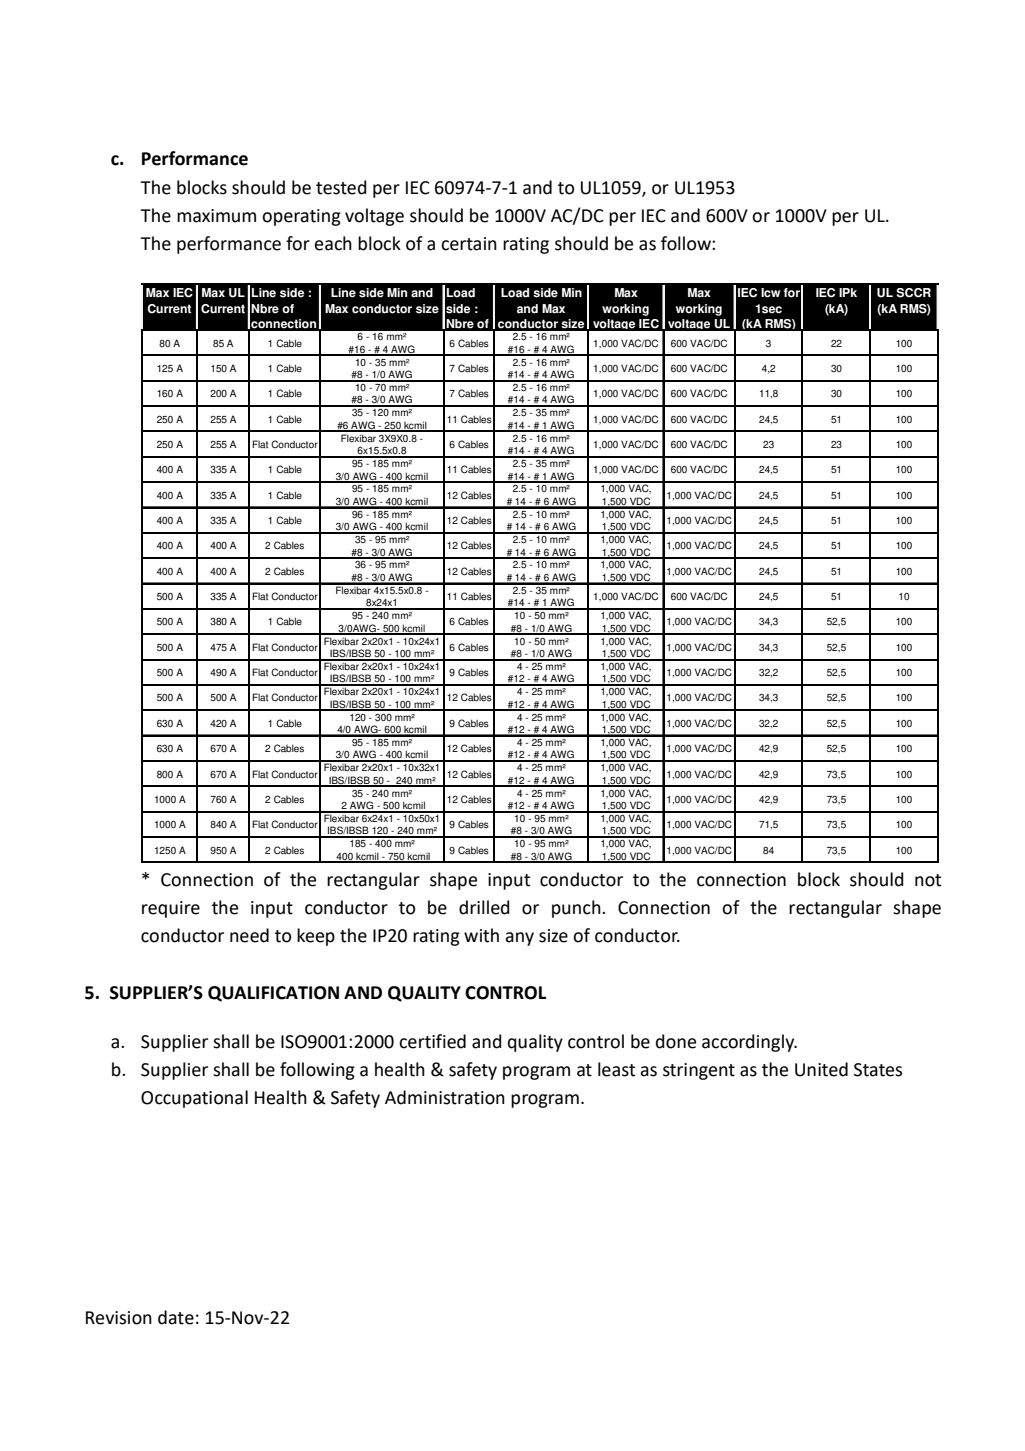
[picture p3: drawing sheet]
<svg xmlns="http://www.w3.org/2000/svg" width="210mm" height="297mm" viewBox="0 0 210 297" stroke-linecap="round" stroke-linejoin="round" font-family="sans-serif">
<defs><g id="words">
<g font-size="4.1">
<text x="22.7" y="33.8">c.</text>
<text x="28.9" y="33.8">Performance</text>
<text x="28.9" y="39.6">The blocks should be tested per IEC 60974-7-1 and to UL1059, or UL1953</text>
<text x="28.9" y="45.4">The maximum operating voltage should be 1000V AC/DC per IEC and 600V or 1000V per UL.</text>
<text x="28.9" y="51.2">The performance for each block of a certain rating should be as follow:</text>
<text x="28.9" y="181.3">* Connection of the rectangular shape input conductor to the connection block should not</text>
<text x="28.9" y="187.1">require the input conductor to be drilled or punch. Connection of the rectangular shape</text>
<text x="28.9" y="192.9">conductor need to keep the IP20 rating with any size of conductor.</text>
<text x="17.3" y="204.5">5. SUPPLIER’S QUALIFICATION AND QUALITY CONTROL</text>
<text x="22.7" y="214.5">a.</text>
<text x="28.9" y="214.5">Supplier shall be ISO9001:2000 certified and quality control be done accordingly.</text>
<text x="22.7" y="220.3">b.</text>
<text x="28.9" y="220.3">Supplier shall be following a health &amp; safety program at least as stringent as the United States</text>
<text x="28.9" y="226.1">Occupational Health &amp; Safety Administration program.</text>
<text x="17.3" y="271.1">Revision date: 15-Nov-22</text>
</g>
<g font-size="2.5" fill="#fff">
<text x="29.9" y="60.8">Max IEC</text>
<text x="30.2" y="64">Current</text>
<text x="41.2" y="64">Current</text>
<text x="41.3" y="60.8">Max UL</text>
<text x="51.4" y="60.8">Line side :</text>
<text x="51.4" y="64">Nbre of</text>
<text x="66.6" y="64">Max conductor size</text>
<text x="67.7" y="60.8">Line side Min and</text>
<text x="91.4" y="60.8">Load</text>
<text x="91.4" y="64">side :</text>
<text x="102.5" y="60.8">Load side Min</text>
<text x="105.8" y="64">and Max</text>
<text x="123.4" y="64">working</text>
<text x="125.8" y="60.8">Max</text>
<text x="138.4" y="64">working</text>
<text x="140.8" y="60.8">Max</text>
<text x="151" y="60.8">IEC Icw for</text>
<text x="154.6" y="64">1sec</text>
<text x="167" y="60.8">IEC IPk</text>
<text x="169" y="64">(kA)</text>
<text x="179.6" y="60.8">UL SCCR</text>
<text x="179.7" y="64">(kA RMS)</text>
<text x="51.4" y="67.2">connection</text>
<text x="91.4" y="67.2">Nbre of</text>
<text x="102" y="67.2">conductor size</text>
<text x="121.5" y="67.2">voltage IEC</text>
<text x="136.8" y="67.2">voltage UL</text>
<text x="152" y="67.2">(kA RMS)</text>
</g>
<g font-size="2">
<text x="32.7" y="71">80 A</text>
<text x="43.6" y="71">85 A</text>
<text x="54.9" y="71">1 Cable</text>
<text x="73.2" y="69.7">6 - 16 mm²</text>
<text x="92.1" y="71">6 Cables</text>
<text x="105" y="69.7">2.5 - 16 mm²</text>
<text x="121.5" y="71">1,000 VAC/DC</text>
<text x="137.4" y="71">600 VAC/DC</text>
<text x="156.8" y="71">3</text>
<text x="170.2" y="71">22</text>
<text x="183.4" y="71">100</text>
<text x="32.1" y="76.2">125 A</text>
<text x="43.1" y="76.2">150 A</text>
<text x="54.9" y="76.2">1 Cable</text>
<text x="71.4" y="72.2">#16 - # 4 AWG</text>
<text x="72" y="77.4">#8 - 1/0 AWG</text>
<text x="72.7" y="74.9">10 - 35 mm²</text>
<text x="92.1" y="76.2">7 Cables</text>
<text x="104" y="72.2">#16 - # 4 AWG</text>
<text x="104" y="77.4">#14 - # 4 AWG</text>
<text x="105" y="74.9">2.5 - 16 mm²</text>
<text x="121.5" y="76.2">1,000 VAC/DC</text>
<text x="137.4" y="76.2">600 VAC/DC</text>
<text x="156" y="76.2">4,2</text>
<text x="170.2" y="76.2">30</text>
<text x="183.4" y="76.2">100</text>
<text x="32.1" y="81.3">160 A</text>
<text x="43.1" y="81.3">200 A</text>
<text x="54.9" y="81.3">1 Cable</text>
<text x="72" y="82.6">#8 - 3/0 AWG</text>
<text x="72.7" y="80.1">10 - 70 mm²</text>
<text x="92.1" y="81.3">7 Cables</text>
<text x="104" y="82.6">#14 - # 4 AWG</text>
<text x="105" y="80.1">2.5 - 16 mm²</text>
<text x="121.5" y="81.3">1,000 VAC/DC</text>
<text x="137.4" y="81.3">600 VAC/DC</text>
<text x="155.4" y="81.3">11,8</text>
<text x="170.2" y="81.3">30</text>
<text x="183.4" y="81.3">100</text>
<text x="32.1" y="86.5">250 A</text>
<text x="43.1" y="86.5">255 A</text>
<text x="54.9" y="86.5">1 Cable</text>
<text x="69.1" y="87.8">#6 AWG - 250 kcmil</text>
<text x="72.1" y="85.3">35 - 120 mm²</text>
<text x="91.5" y="86.5">11 Cables</text>
<text x="104" y="87.8">#14 - # 1 AWG</text>
<text x="105" y="85.3">2.5 - 35 mm²</text>
<text x="121.5" y="86.5">1,000 VAC/DC</text>
<text x="137.4" y="86.5">600 VAC/DC</text>
<text x="155.4" y="86.5">24,5</text>
<text x="170.2" y="86.5">51</text>
<text x="183.4" y="86.5">100</text>
<text x="32.1" y="91.7">250 A</text>
<text x="43.1" y="91.7">255 A</text>
<text x="51.6" y="91.7">Flat Conductor</text>
<text x="69.8" y="90.4">Flexibar 3X9X0.8 -</text>
<text x="72.1" y="95.6">95 - 185 mm²</text>
<text x="73.2" y="93">6x15.5x0.8</text>
<text x="92.1" y="91.7">6 Cables</text>
<text x="104" y="93">#14 - # 4 AWG</text>
<text x="105" y="90.4">2.5 - 16 mm²</text>
<text x="105" y="95.6">2.5 - 35 mm²</text>
<text x="121.5" y="91.7">1,000 VAC/DC</text>
<text x="137.4" y="91.7">600 VAC/DC</text>
<text x="156.3" y="91.7">23</text>
<text x="170.2" y="91.7">23</text>
<text x="183.4" y="91.7">100</text>
<text x="32.1" y="96.9">400 A</text>
<text x="43.1" y="96.9">335 A</text>
<text x="54.9" y="96.9">1 Cable</text>
<text x="68.7" y="98.2">3/0 AWG - 400 kcmil</text>
<text x="72.1" y="100.8">95 - 185 mm²</text>
<text x="91.5" y="96.9">11 Cables</text>
<text x="104" y="98.2">#14 - # 1 AWG</text>
<text x="105" y="100.8">2.5 - 10 mm²</text>
<text x="121.5" y="96.9">1,000 VAC/DC</text>
<text x="123" y="100.8">1,000 VAC,</text>
<text x="137.4" y="96.9">600 VAC/DC</text>
<text x="155.4" y="96.9">24,5</text>
<text x="170.2" y="96.9">51</text>
<text x="183.4" y="96.9">100</text>
<text x="32.1" y="102.1">400 A</text>
<text x="32.1" y="107.3">400 A</text>
<text x="43.1" y="102.1">335 A</text>
<text x="43.1" y="107.3">335 A</text>
<text x="54.9" y="102.1">1 Cable</text>
<text x="54.9" y="107.3">1 Cable</text>
<text x="68.7" y="103.4">3/0 AWG - 400 kcmil</text>
<text x="72.1" y="106">96 - 185 mm²</text>
<text x="91.5" y="102.1">12 Cables</text>
<text x="91.5" y="107.3">12 Cables</text>
<text x="103.8" y="103.4"># 14 - # 6 AWG</text>
<text x="105" y="106">2.5 - 10 mm²</text>
<text x="123" y="106">1,000 VAC,</text>
<text x="123.2" y="103.4">1,500 VDC</text>
<text x="136.5" y="102.1">1,000 VAC/DC</text>
<text x="136.5" y="107.3">1,000 VAC/DC</text>
<text x="155.4" y="102.1">24,5</text>
<text x="155.4" y="107.3">24,5</text>
<text x="170.2" y="102.1">51</text>
<text x="170.2" y="107.3">51</text>
<text x="183.4" y="102.1">100</text>
<text x="183.4" y="107.3">100</text>
<text x="32.1" y="112.5">400 A</text>
<text x="43.1" y="112.5">400 A</text>
<text x="54.3" y="112.5">2 Cables</text>
<text x="68.7" y="108.5">3/0 AWG - 400 kcmil</text>
<text x="72" y="113.7">#8 - 3/0 AWG</text>
<text x="72.7" y="111.2">35 - 95 mm²</text>
<text x="91.5" y="112.5">12 Cables</text>
<text x="103.8" y="113.7"># 14 - # 6 AWG</text>
<text x="103.8" y="108.5"># 14 - # 6 AWG</text>
<text x="105" y="111.2">2.5 - 10 mm²</text>
<text x="123" y="111.2">1,000 VAC,</text>
<text x="123.2" y="113.7">1,500 VDC</text>
<text x="123.2" y="108.5">1,500 VDC</text>
<text x="136.5" y="112.5">1,000 VAC/DC</text>
<text x="155.4" y="112.5">24,5</text>
<text x="170.2" y="112.5">51</text>
<text x="183.4" y="112.5">100</text>
<text x="32.1" y="117.6">400 A</text>
<text x="43.1" y="117.6">400 A</text>
<text x="54.3" y="117.6">2 Cables</text>
<text x="72" y="118.9">#8 - 3/0 AWG</text>
<text x="72.7" y="116.4">36 - 95 mm²</text>
<text x="91.5" y="117.6">12 Cables</text>
<text x="103.8" y="118.9"># 14 - # 6 AWG</text>
<text x="105" y="116.4">2.5 - 10 mm²</text>
<text x="123" y="116.4">1,000 VAC,</text>
<text x="123.2" y="118.9">1,500 VDC</text>
<text x="136.5" y="117.6">1,000 VAC/DC</text>
<text x="155.4" y="117.6">24,5</text>
<text x="170.2" y="117.6">51</text>
<text x="183.4" y="117.6">100</text>
<text x="32.1" y="122.9">500 A</text>
<text x="43.1" y="122.9">335 A</text>
<text x="51.6" y="122.9">Flat Conductor</text>
<text x="68.7" y="121.6">Flexibar 4x15.5x0.8 -</text>
<text x="75" y="124.1">8x24x1</text>
<text x="91.5" y="122.9">11 Cables</text>
<text x="104" y="124.1">#14 - # 1 AWG</text>
<text x="105" y="121.6">2.5 - 35 mm²</text>
<text x="121.5" y="122.9">1,000 VAC/DC</text>
<text x="137.4" y="122.9">600 VAC/DC</text>
<text x="155.4" y="122.9">24,5</text>
<text x="170.2" y="122.9">51</text>
<text x="184" y="122.9">10</text>
<text x="32.1" y="128">500 A</text>
<text x="43.1" y="128">380 A</text>
<text x="54.9" y="128">1 Cable</text>
<text x="66.3" y="132">Flexibar 2x20x1 - 10x24x1</text>
<text x="69.3" y="129.3">3/0AWG- 500 kcmil</text>
<text x="72.1" y="126.7">95 - 240 mm²</text>
<text x="92.1" y="128">6 Cables</text>
<text x="104.6" y="129.3">#8 - 1/0 AWG</text>
<text x="105.3" y="132">10 - 50 mm²</text>
<text x="105.3" y="126.7">10 - 50 mm²</text>
<text x="123" y="132">1,000 VAC,</text>
<text x="123" y="126.7">1,000 VAC,</text>
<text x="123.2" y="129.3">1,500 VDC</text>
<text x="136.5" y="128">1,000 VAC/DC</text>
<text x="155.4" y="128">34,3</text>
<text x="169.3" y="128">52,5</text>
<text x="183.4" y="128">100</text>
<text x="32.1" y="133.2">500 A</text>
<text x="43.1" y="133.2">475 A</text>
<text x="51.6" y="133.2">Flat Conductor</text>
<text x="66.3" y="137.2">Flexibar 2x20x1 - 10x24x1</text>
<text x="67.6" y="134.5">IBS/IBSB 50 - 100 mm²</text>
<text x="92.1" y="133.2">6 Cables</text>
<text x="104.6" y="134.5">#8 - 1/0 AWG</text>
<text x="105.9" y="137.2">4 - 25 mm²</text>
<text x="123" y="137.2">1,000 VAC,</text>
<text x="123.2" y="134.5">1,500 VDC</text>
<text x="136.5" y="133.2">1,000 VAC/DC</text>
<text x="155.4" y="133.2">34,3</text>
<text x="169.3" y="133.2">52,5</text>
<text x="183.4" y="133.2">100</text>
<text x="32.1" y="143.6">500 A</text>
<text x="32.1" y="138.4">500 A</text>
<text x="43.1" y="143.6">500 A</text>
<text x="43.1" y="138.4">490 A</text>
<text x="51.6" y="143.6">Flat Conductor</text>
<text x="51.6" y="138.4">Flat Conductor</text>
<text x="66.3" y="142.3">Flexibar 2x20x1 - 10x24x1</text>
<text x="67.6" y="139.7">IBS/IBSB 50 - 100 mm²</text>
<text x="91.5" y="143.6">12 Cables</text>
<text x="92.1" y="138.4">9 Cables</text>
<text x="104" y="139.7">#12 - # 4 AWG</text>
<text x="105.9" y="142.3">4 - 25 mm²</text>
<text x="123" y="142.3">1,000 VAC,</text>
<text x="123.2" y="139.7">1,500 VDC</text>
<text x="136.5" y="143.6">1,000 VAC/DC</text>
<text x="136.5" y="138.4">1,000 VAC/DC</text>
<text x="155.4" y="143.6">34,3</text>
<text x="155.4" y="138.4">32,2</text>
<text x="169.3" y="143.6">52,5</text>
<text x="169.3" y="138.4">52,5</text>
<text x="183.4" y="143.6">100</text>
<text x="183.4" y="138.4">100</text>
<text x="32.1" y="148.8">630 A</text>
<text x="43.1" y="148.8">420 A</text>
<text x="54.9" y="148.8">1 Cable</text>
<text x="67.6" y="144.9">IBS/IBSB 50 - 100 mm²</text>
<text x="71.6" y="147.5">120 - 300 mm²</text>
<text x="92.1" y="148.8">9 Cables</text>
<text x="104" y="144.9">#12 - # 4 AWG</text>
<text x="105.9" y="147.5">4 - 25 mm²</text>
<text x="123" y="147.5">1,000 VAC,</text>
<text x="123.2" y="144.9">1,500 VDC</text>
<text x="136.5" y="148.8">1,000 VAC/DC</text>
<text x="155.4" y="148.8">32,2</text>
<text x="169.3" y="148.8">52,5</text>
<text x="183.4" y="148.8">100</text>
<text x="32.1" y="154">630 A</text>
<text x="43.1" y="154">670 A</text>
<text x="54.3" y="154">2 Cables</text>
<text x="68.7" y="155.2">3/0 AWG - 400 kcmil</text>
<text x="69.1" y="150.1">4/0 AWG- 600 kcmil</text>
<text x="72.1" y="152.7">95 - 185 mm²</text>
<text x="91.5" y="154">12 Cables</text>
<text x="104" y="150.1">#12 - # 4 AWG</text>
<text x="104" y="155.2">#12 - # 4 AWG</text>
<text x="105.9" y="152.7">4 - 25 mm²</text>
<text x="123" y="152.7">1,000 VAC,</text>
<text x="123.2" y="150.1">1,500 VDC</text>
<text x="123.2" y="155.2">1,500 VDC</text>
<text x="136.5" y="154">1,000 VAC/DC</text>
<text x="155.4" y="154">42,9</text>
<text x="169.3" y="154">52,5</text>
<text x="183.4" y="154">100</text>
<text x="32.1" y="159.2">800 A</text>
<text x="43.1" y="159.2">670 A</text>
<text x="51.6" y="159.2">Flat Conductor</text>
<text x="66.3" y="157.9">Flexibar 2x20x1 - 10x32x1</text>
<text x="67.3" y="160.4">IBS/IBSB 50 - 240 mm²</text>
<text x="91.5" y="159.2">12 Cables</text>
<text x="104" y="160.4">#12 - # 4 AWG</text>
<text x="105.9" y="157.9">4 - 25 mm²</text>
<text x="123" y="157.9">1,000 VAC,</text>
<text x="123.2" y="160.4">1,500 VDC</text>
<text x="136.5" y="159.2">1,000 VAC/DC</text>
<text x="155.4" y="159.2">42,9</text>
<text x="169.3" y="159.2">73,5</text>
<text x="183.4" y="159.2">100</text>
<text x="31.5" y="164.4">1000 A</text>
<text x="43.1" y="164.4">760 A</text>
<text x="54.3" y="164.4">2 Cables</text>
<text x="69.9" y="165.7">2 AWG - 500 kcmil</text>
<text x="72.1" y="163.1">35 - 240 mm²</text>
<text x="91.5" y="164.4">12 Cables</text>
<text x="104" y="165.7">#12 - # 4 AWG</text>
<text x="105.9" y="163.1">4 - 25 mm²</text>
<text x="123" y="163.1">1,000 VAC,</text>
<text x="123.2" y="165.7">1,500 VDC</text>
<text x="136.5" y="164.4">1,000 VAC/DC</text>
<text x="155.4" y="164.4">42,9</text>
<text x="169.3" y="164.4">73,5</text>
<text x="183.4" y="164.4">100</text>
<text x="31.5" y="169.5">1000 A</text>
<text x="43.1" y="169.5">840 A</text>
<text x="51.6" y="169.5">Flat Conductor</text>
<text x="66.3" y="168.3">Flexibar 6x24x1 - 10x50x1</text>
<text x="67" y="170.8">IBS/IBSB 120 - 240 mm²</text>
<text x="71.6" y="173.5">185 - 400 mm²</text>
<text x="92.1" y="169.5">9 Cables</text>
<text x="104.6" y="170.8">#8 - 3/0 AWG</text>
<text x="105.3" y="168.3">10 - 95 mm²</text>
<text x="105.3" y="173.5">10 - 95 mm²</text>
<text x="123" y="168.3">1,000 VAC,</text>
<text x="123" y="173.5">1,000 VAC,</text>
<text x="123.2" y="170.8">1,500 VDC</text>
<text x="136.5" y="169.5">1,000 VAC/DC</text>
<text x="155.4" y="169.5">71,5</text>
<text x="169.3" y="169.5">73,5</text>
<text x="183.4" y="169.5">100</text>
<text x="31.5" y="174.8">1250 A</text>
<text x="43.1" y="174.8">950 A</text>
<text x="54.3" y="174.8">2 Cables</text>
<text x="68.9" y="176">400 kcmil - 750 kcmil</text>
<text x="92.1" y="174.8">9 Cables</text>
<text x="104.6" y="176">#8 - 3/0 AWG</text>
<text x="123.2" y="176">1,500 VDC</text>
<text x="136.5" y="174.8">1,000 VAC/DC</text>
<text x="156.3" y="174.8">84</text>
<text x="169.3" y="174.8">73,5</text>
<text x="183.4" y="174.8">100</text>
</g>
</g></defs>
<path d="M29.1 58.3h163v9.3h-163z" fill="#000"/>
<path d="M28.9 58.3v9.1M40.2 58.3v9.1M50.8 58.3v9.1M65.4 58.3v9.1M90.7 58.3v9.1M101 58.3v9.1M120.4 58.3v9.1M135.8 58.3v9.1M150.3 58.3v9.1M164.2 58.3v9.1M178.1 58.3v9.1M191.9 58.3v9.1" fill="none" stroke="#f2f2f2" stroke-width=".2"/>
<path d="M29 58.3v9.1M65.6 58.3v9.1M90.9 58.3v9.1M150.5 58.3v9.1M164.3 58.3v9.1M192 58.3v9.1" fill="none" stroke="#f2f2f2" stroke-width=".21"/>
<path d="M40.3 58.3v9.1M51 58.3v9.1M101.2 58.3v9.1M120.5 58.3v9.1M135.9 58.3v9.1M178.2 58.3v9.1" fill="none" stroke="#f2f2f2" stroke-width=".25"/>
<g fill="none" stroke="#000" stroke-width=".2">
<path d="M28.9 58.1h163.3M28.9 67.4v109.3M29.1 67.4h163.1M29.1 72.6h163.1M29.1 77.8h163.1M40.2 67.6v109.1M50.8 67.6v109.1M65.4 67.6v109.1M90.7 67.6v109.1M101 67.6v109.1M120.4 67.6v109.1M135.8 67.6v109.1"/>
<path d="M150.3 67.6v109.1M164.2 67.6v109.1M178.1 67.6v109.1M191.9 67.6v109.1M29.1 83h163.1M29.1 88.2h163.1M29.1 93.4h163.1M29.1 98.6h163.1M29.1 103.8h163.1M29.1 109h163.1M29.1 114.1h163.1M29.1 119.3h163.1"/>
<path d="M29.1 124.5h163.1M29.1 129.7h163.1M29.1 134.9h163.1M29.1 140.1h163.1M29.1 145.3h163.1M29.1 150.5h163.1M29.1 155.7h163.1M29.1 160.8h163.1M29.1 166h163.1M29.1 171.2h163.1M29.1 176.4h163.1"/>
</g>
<g fill="none" stroke="#000" stroke-width=".21">
<path d="M28.9 58.2h163.3M29 67.4v109.3M29.1 72.7h163.1M29.1 78h163.1M65.6 67.7v109M90.9 67.7v109M150.5 67.7v109M164.3 67.7v109M192 67.7v109M29.1 88.3h163.1M29.1 98.7h163.1M29.1 103.9h163.1"/>
<path d="M29.1 109.1h163.1M29.1 114.3h163.1M29.1 124.7h163.1M29.1 135h163.1M29.1 140.2h163.1M29.1 150.6h163.1M29.1 161h163.1M29.1 171.3h163.1M29.1 176.6h163.1"/>
</g>
<g fill="none" stroke="#000" stroke-width=".25">
<path d="M29.1 67.6h163.1M40.3 67.7v109M51 67.7v109M101.2 67.7v109M120.5 67.7v109M135.9 67.7v109M178.2 67.7v109M29.1 83.1h163.1M29.1 93.5h163.1M29.1 119.5h163.1M29.1 129.8h163.1M29.1 145.4h163.1"/>
<path d="M29.1 155.8h163.1M29.1 166.2h163.1"/>
</g>
<use href="#words"/>
</svg>
